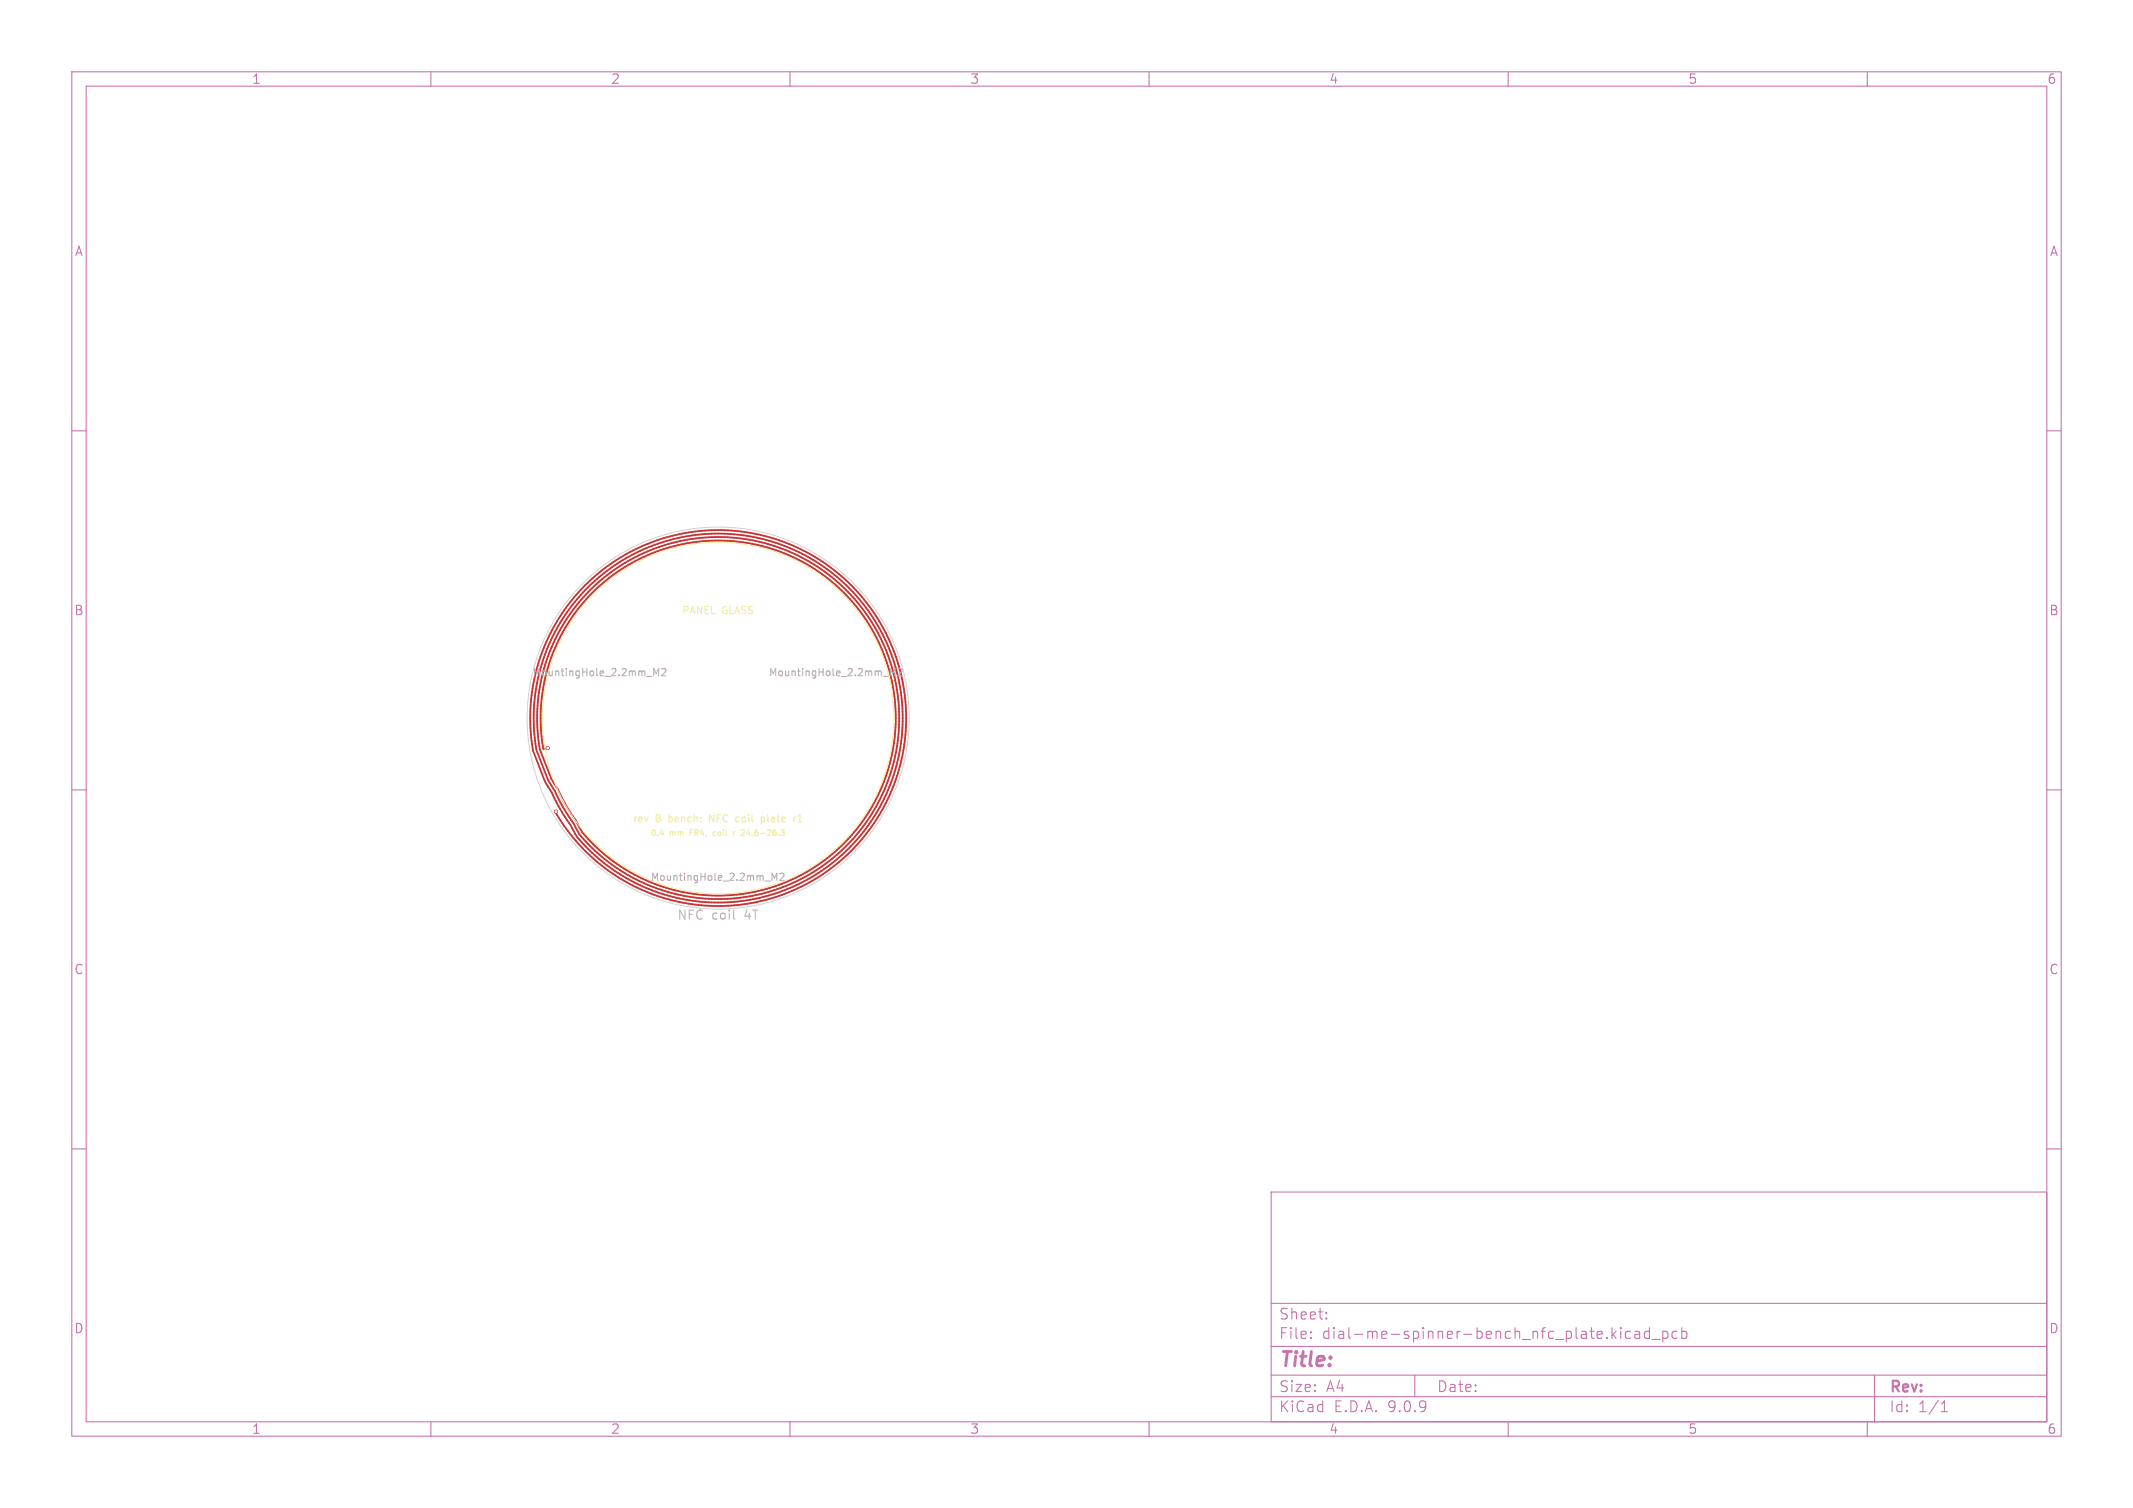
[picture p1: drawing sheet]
<svg xmlns="http://www.w3.org/2000/svg" width="297mm" height="210mm" viewBox="0 0 297 210" stroke-linecap="round" stroke-linejoin="round" font-family="sans-serif">
<defs><g id="words">
<text font-size="2.8" fill="#c872ab" x="178" y="190.9">Title:</text>
<g font-size="2.1" fill="#c872ab">
<text x="178" y="184">Sheet:</text>
<text x="178" y="186.7">File:</text>
<text x="184.1" y="186.7">dial-me-spinner-bench_nfc_plate.kicad_pcb</text>
<text x="178" y="196.9">KiCad</text>
<text x="178" y="194.1">Size:</text>
<text x="184.7" y="194.1">A4</text>
<text x="185.7" y="196.9">E.D.A.</text>
<text x="193.3" y="196.9">9.0.9</text>
<text x="200" y="194.1">Date:</text>
<text x="263" y="194.3">Rev:</text>
<text x="263" y="196.9">Id:</text>
<text x="267.1" y="196.9">1/1</text>
</g>
<g font-size="1.8" fill="#c872ab">
<text x="35" y="11.9">1</text>
<text x="85" y="11.9">2</text>
<text x="135" y="11.9">3</text>
<text x="185" y="11.9">4</text>
<text x="235" y="11.9">5</text>
<text x="285" y="11.9">6</text>
<text x="10.3" y="35.9">A</text>
<text x="285.4" y="35.9">A</text>
<text x="10.3" y="85.9">B</text>
<text x="285.3" y="85.9">B</text>
<text x="10.3" y="135.9">C</text>
<text x="285.3" y="135.9">C</text>
<text x="10.3" y="185.9">D</text>
<text x="285.3" y="185.9">D</text>
<text x="35" y="199.9">1</text>
<text x="85" y="199.9">2</text>
<text x="135" y="199.9">3</text>
<text x="185" y="199.9">4</text>
<text x="235" y="199.9">5</text>
<text x="285" y="199.9">6</text>
</g>
<g font-size="1.8" fill="#afafaf">
<text x="94.2" y="128.3">NFC coil</text>
<text x="103.8" y="128.3">4T</text>
</g>
<g font-size="1.4" fill="#f2eda1">
<text x="94.9" y="85.7">PANEL</text>
<text x="100.5" y="85.7">GLASS</text>
<text x="88" y="114.7">rev</text>
<text x="91.3" y="114.7">B</text>
<text x="93.3" y="114.7">bench:</text>
<text x="99.2" y="114.7">NFC</text>
<text x="103.1" y="114.7">coil</text>
<text x="106.9" y="114.7">plate</text>
<text x="111.7" y="114.7">r1</text>
</g>
<g font-size="1.4" fill="#afafaf">
<text x="74.1" y="94.4">MountingHole_2.2mm_M2</text>
<text x="107" y="94.4">MountingHole_2.2mm_M2</text>
<text x="90.5" y="122.9">MountingHole_2.2mm_M2</text>
</g>
<g font-size="1.1" fill="#f2eda1">
<text x="90.5" y="116.6">0.4</text>
<text x="93.3" y="116.6">mm</text>
<text x="96.3" y="116.6">FR4,</text>
<text x="99.8" y="116.6">coil</text>
<text x="103" y="116.6">r</text>
<text x="104.4" y="116.6">24.6-26.3</text>
</g>
</g></defs>
<g fill="none" stroke="#c872ab" stroke-width=".15">
<path d="M10 10h277v190h-277zM12 12h273v186h-273zM60 10v2M110 10v2M160 10v2M210 10v2M260 10v2M10 60h2M285 60h2M10 110h2M285 110h2M10 160h2"/>
<path d="M177 166h108v32h-108zM285 160h2M60 198v2M110 198v2M160 198v2M177 194.5h108M177 191.5h108M177 187.5h108M177 181.5h108M182.5 186.3h.1l-.1 .1M182.5 186.3v.1M182.5 185.5v.1"/>
<path d="M182.5 185.5h.1l-.1 .1M184.7 183.6v.1M184.7 183.6h-.1l.1 .1M184.7 182.8v.1M184.7 182.8h-.1l.1 .1M197 191.5v3M210 198v2M225.7 184.9v.1M225.7 185.4v1M225.7 184.9l-.1 .1h.1M227 185.5l-.4-.1-.3 .3v.4l.2 .2 .1 .1 .4-.1M227.7 185.5l.1-.1 .4 .1 .1 .9"/>
<path d="M228.3 185.8h-.5a.29 .29 0 0 0-.2 .3 .29 .29 0 0 0 .2 .3l.5-.1M229.7 185.5l-.5-.1-.2 .3v.4l.1 .2 .1 .1 .5-.1M229.7 184.9v1.5M230 186.5h1.2M231.5 185.5l.5-.1 .2 .3v.4l-.1 .2-.1 .1-.5-.1M231.5 185.4v1.5M233.5 185.5l-.4-.1-.3 .3v.4l.2 .2 .1 .1 .4-.1M234.2 185.5l.4-.1 .3 .3v.4l-.2 .2-.1 .1-.4-.1M234.2 184.9v1.5M260 198v2M261 191.5v6.5M270.3 196.6h.9"/>
<path d="M270.3 195.5l.4-.4v1.5"/>
</g>
<path d="M74.7 93.2a26.2 26.2 0 0 1 38.4-15.9 26.2 26.2 0 0 1 5.4 41.2 26.2 26.2 0 0 1-41.2-5.4l.1-.1M74.8 95.1a25.7 25.7 0 0 0-.1 9.4l1.6 4.1 .9 1.5 1.2 2.4 1.2 1.8a11.5 11.5 0 0 0 2.3 3.2 25.2 25.2 0 0 0 8.3 5.7M75.3 92.9a25.7 25.7 0 0 1 36.5-15.7 25.7 25.7 0 0 1 8.3 38.9 25.7 25.7 0 0 1-39.8 .4l-.8-1.6-1.5-2.2-1.2-2.4-.9-1.5-1.7-4.3a26.2 26.2 0 0 1 .1-9.5M75.3 94.8a25.2 25.2 0 0 0-.1 9.6l1.6 4.1 .9 1.4 1.1 2.3 1.2 1.8a11.2 11.2 0 0 0 2.2 3.2 24.7 24.7 0 0 0 8.1 5.6M75.8 93.1a25.2 25.2 0 0 1 31.9-17.1 25.2 25.2 0 0 1 16.1 32.3 25.2 25.2 0 0 1-32.8 15.2M75.8 94.9a24.7 24.7 0 0 0-.1 9.4l.6-.1M76.2 93.2a24.7 24.7 0 0 1 30.8-16.9 24.7 24.7 0 0 1 16.7 30.8 24.7 24.7 0 0 1-30.9 16.5" fill="none" stroke="#c83434" stroke-width=".25"/>
<g fill="#c83434" stroke="#c83434" stroke-width=".14">
<circle cx="77.4" cy="113" r=".22"/>
<circle cx="76.3" cy="104.2" r=".22"/>
</g>
<circle cx="100" cy="100" r="24.5" fill="none" stroke="#f2eda1" stroke-width=".14"/>
<g fill="none" stroke="#f2eda1" stroke-width=".15">
<path d="M91.9 116.1h.5M98.8 114.5v-1l.6 1M99.6 115.8l-.3 .2v.3l.3 .1M102.1 115.8v.6M102.4 115.8l-.3 .2M102.5 114.4l.3 .1M102.8 113.8l-.3 .1M103.2 115.6h.1h.3M104.2 115.5l-.2 .6h.5M106 113.8h.3l.2 .2-.1 .4h-.4M106 113.8v1M110.5 113.8v.7"/>
<path d="M110.8 113.8l-.3 .2M111.1 114.5h.6M111.3 113.6l-.2 .1"/>
</g>
<g fill="none" stroke="#afafaf" stroke-width=".15">
<path d="M82.8 90.4h.6M82.8 90v1M83.4 90v1M83.8 90.1l.4-.1 .2 .2-.7 .8h.7M91 94.1v-1l.4 .7 .3-.7v1M92.1 93.2l.4-.1 .2 .3-.6 .7h.6M115.7 90v1M115.7 90.4h.6M116.3 90v1M116.7 91h.6M116.7 90.2l.3-.2v1M124 94.1v-1l.3 .7 .3-.7v1"/>
<path d="M125 93.2l.4-.1 .2 .3-.6 .7h.6M99.2 118.5v1M99.2 118.9h.6M99.8 118.5v1M100.2 118.5h.6l-.3 .3 .3 .1v.5l-.2 .1-.4-.1M102.2 127.9l.1 .1M107.5 122.6v-1l.3 .7 .4-.7v1M108.6 121.7l.4-.1 .2 .3-.7 .7h.7"/>
</g>
<circle cx="100" cy="100" r="26.6" fill="none" stroke="#d0d2cd" stroke-width=".14"/>
<g fill="#fff" stroke="#fff" stroke-width=".14">
<circle cx="116.5" cy="90.5" r="1.1"/>
<circle cx="100" cy="119" r="1.1"/>
<circle cx="77.4" cy="113" r=".13"/>
<circle cx="76.3" cy="104.2" r=".12"/>
<circle cx="83.5" cy="90.5" r="1.1"/>
</g>
<use href="#words"/>
</svg>
